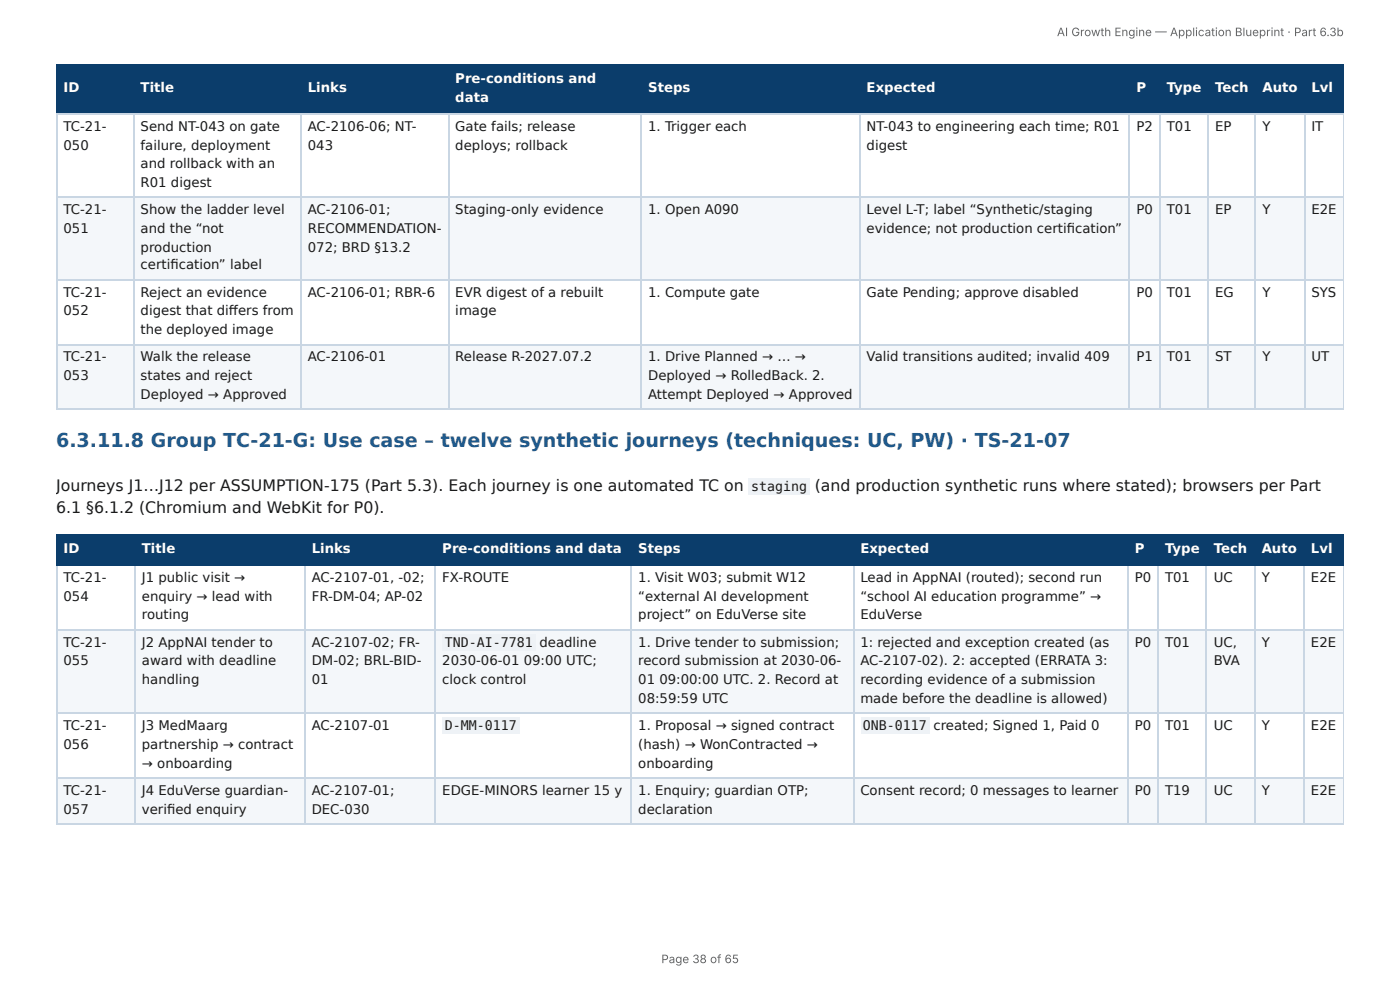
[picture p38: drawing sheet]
<svg xmlns="http://www.w3.org/2000/svg" width="297mm" height="210mm" viewBox="0 0 297 210" stroke-linecap="round" stroke-linejoin="round" font-family="sans-serif">
<defs><g id="words">
<text font-size="4.1" fill="#1f5a8c" x="11.9" y="95">6.3.11.8 Group TC-21-G: Use case – twelve synthetic journeys (techniques: UC, PW) · TS-21-07</text>
<g font-size="3.3" fill="#1a1a1a">
<text x="11.9" y="104.2">Journeys J1…J12 per ASSUMPTION-175 (Part 5.3). Each journey is one automated TC on</text>
<text x="173" y="104.2">(and production synthetic runs where stated); browsers per Part</text>
<text x="11.9" y="109">6.1 §6.1.2 (Chromium and WebKit for P0).</text>
</g>
<g font-size="2.8" fill="#fff">
<text x="96.7" y="17.7">Pre-conditions and</text>
<text x="13.5" y="19.6">ID</text>
<text x="29.9" y="19.6">Title</text>
<text x="65.4" y="19.6">Links</text>
<text x="96.7" y="21.7">data</text>
<text x="137.7" y="19.6">Steps</text>
<text x="184.1" y="19.6">Expected</text>
<text x="241.4" y="19.6">P</text>
<text x="247.8" y="19.6">Type</text>
<text x="258.1" y="19.6">Tech</text>
<text x="268.1" y="19.6">Auto</text>
<text x="278.5" y="19.6">Lvl</text>
<text x="13.5" y="117.5">ID</text>
<text x="30.1" y="117.5">Title</text>
<text x="66.2" y="117.5">Links</text>
<text x="93.9" y="117.5">Pre-conditions and data</text>
<text x="135.6" y="117.5">Steps</text>
<text x="182.7" y="117.5">Expected</text>
<text x="241" y="117.5">P</text>
<text x="247.4" y="117.5">Type</text>
<text x="257.8" y="117.5">Tech</text>
<text x="268" y="117.5">Auto</text>
<text x="278.4" y="117.5">Lvl</text>
</g>
<g font-size="2.8" fill="#1a1a1a">
<text x="13.5" y="27.8">TC-21-</text>
<text x="29.9" y="27.8">Send NT-043 on gate</text>
<text x="65.4" y="27.8">AC-2106-06; NT-</text>
<text x="96.7" y="27.8">Gate fails; release</text>
<text x="137.7" y="27.8">1. Trigger each</text>
<text x="184.1" y="27.8">NT-043 to engineering each time; R01</text>
<text x="241.4" y="27.8">P2</text>
<text x="247.8" y="27.8">T01</text>
<text x="258.1" y="27.8">EP</text>
<text x="268.1" y="27.8">Y</text>
<text x="278.5" y="27.8">IT</text>
<text x="13.5" y="31.8">050</text>
<text x="29.9" y="31.8">failure, deployment</text>
<text x="29.9" y="35.7">and rollback with an</text>
<text x="65.4" y="31.8">043</text>
<text x="96.7" y="31.8">deploys; rollback</text>
<text x="184.1" y="31.8">digest</text>
<text x="29.9" y="39.7">R01 digest</text>
<text x="13.5" y="45.5">TC-21-</text>
<text x="29.9" y="45.5">Show the ladder level</text>
<text x="65.4" y="45.5">AC-2106-01;</text>
<text x="96.7" y="45.5">Staging-only evidence</text>
<text x="137.7" y="45.5">1. Open A090</text>
<text x="184.1" y="45.5">Level L-T; label “Synthetic/staging</text>
<text x="241.4" y="45.5">P0</text>
<text x="247.8" y="45.5">T01</text>
<text x="258.1" y="45.5">EP</text>
<text x="268.1" y="45.5">Y</text>
<text x="278.5" y="45.5">E2E</text>
<text x="13.5" y="49.5">051</text>
<text x="29.9" y="49.5">and the “not</text>
<text x="29.9" y="53.4">production</text>
<text x="65.4" y="49.5">RECOMMENDATION-</text>
<text x="65.4" y="53.4">072; BRD §13.2</text>
<text x="184.1" y="49.5">evidence; not production certifi cation”</text>
<text x="29.9" y="57.2">certifi cation” label</text>
<text x="13.5" y="63">TC-21-</text>
<text x="29.9" y="63">Reject an evidence</text>
<text x="65.4" y="63">AC-2106-01; RBR-6</text>
<text x="96.7" y="63">EVR digest of a rebuilt</text>
<text x="137.7" y="63">1. Compute gate</text>
<text x="184.1" y="63">Gate Pending; approve disabled</text>
<text x="241.4" y="63">P0</text>
<text x="247.8" y="63">T01</text>
<text x="258.1" y="63">EG</text>
<text x="268.1" y="63">Y</text>
<text x="278.5" y="63">SYS</text>
<text x="13.5" y="66.9">052</text>
<text x="29.9" y="66.9">digest that diff ers from</text>
<text x="29.9" y="70.9">the deployed image</text>
<text x="96.7" y="66.9">image</text>
<text x="13.5" y="76.7">TC-21-</text>
<text x="29.9" y="76.7">Walk the release</text>
<text x="65.4" y="76.7">AC-2106-01</text>
<text x="96.7" y="76.7">Release R-2027.07.2</text>
<text x="137.7" y="76.7">1. Drive Planned → … →</text>
<text x="184.1" y="76.7">Valid transitions audited; invalid 409</text>
<text x="241.4" y="76.7">P1</text>
<text x="247.8" y="76.7">T01</text>
<text x="258.1" y="76.7">ST</text>
<text x="268.1" y="76.7">Y</text>
<text x="278.5" y="76.7">UT</text>
<text x="13.5" y="80.7">053</text>
<text x="29.9" y="80.7">states and reject</text>
<text x="137.7" y="80.7">Deployed → RolledBack. 2.</text>
<text x="29.9" y="84.7">Deployed → Approved</text>
<text x="137.7" y="84.7">Attempt Deployed → Approved</text>
<text x="159.6" y="104.2">staging</text>
<text x="13.5" y="123.6">TC-21-</text>
<text x="30.1" y="123.6">J1 public visit →</text>
<text x="66.2" y="123.6">AC-2107-01, -02;</text>
<text x="93.9" y="123.6">FX-ROUTE</text>
<text x="135.6" y="123.6">1. Visit W03; submit W12</text>
<text x="182.7" y="123.6">Lead in AppNAI (routed); second run</text>
<text x="241" y="123.6">P0</text>
<text x="247.4" y="123.6">T01</text>
<text x="257.8" y="123.6">UC</text>
<text x="268" y="123.6">Y</text>
<text x="278.4" y="123.6">E2E</text>
<text x="13.5" y="127.5">054</text>
<text x="30.1" y="127.5">enquiry → lead with</text>
<text x="30.1" y="131.5">routing</text>
<text x="66.2" y="127.5">FR-DM-04; AP-02</text>
<text x="135.6" y="127.5">“external AI development</text>
<text x="135.6" y="131.5">project” on EduVerse site</text>
<text x="182.7" y="127.5">“school AI education programme” →</text>
<text x="182.7" y="131.5">EduVerse</text>
<text x="13.5" y="137.3">TC-21-</text>
<text x="30.1" y="137.3">J2 AppNAI tender to</text>
<text x="66.2" y="137.3">AC-2107-02; FR-</text>
<text x="94.5" y="137.3">TND-AI-7781</text>
<text x="114.6" y="137.3">deadline</text>
<text x="135.6" y="137.3">1. Drive tender to submission;</text>
<text x="182.7" y="137.3">1: rejected and exception created (as</text>
<text x="241" y="137.3">P0</text>
<text x="247.4" y="137.3">T01</text>
<text x="257.8" y="137.3">UC,</text>
<text x="268" y="137.3">Y</text>
<text x="278.4" y="137.3">E2E</text>
<text x="13.5" y="141.3">055</text>
<text x="30.1" y="141.3">award with deadline</text>
<text x="66.2" y="141.3">DM-02; BRL-BID-</text>
<text x="93.9" y="141.3">2030-06-01</text>
<text x="111.2" y="141.3">09:00 UTC;</text>
<text x="135.6" y="141.3">record submission at 2030-06-</text>
<text x="182.7" y="141.3">AC-2107-02). 2: accepted (ERRATA 3:</text>
<text x="257.8" y="141.3">BVA</text>
<text x="30.1" y="145.3">handling</text>
<text x="66.2" y="145.3">01</text>
<text x="93.9" y="145.3">clock control</text>
<text x="135.6" y="145.3">01</text>
<text x="135.6" y="149.2">08:59:59 UTC</text>
<text x="140" y="145.3">09:00:00 UTC. 2. Record at</text>
<text x="182.7" y="145.3">recording evidence of a submission</text>
<text x="182.7" y="149.2">made before the deadline is allowed)</text>
<text x="13.5" y="155">TC-21-</text>
<text x="30.1" y="155">J3 MedMaarg</text>
<text x="66.2" y="155">AC-2107-01</text>
<text x="94.5" y="155">D-MM-0117</text>
<text x="135.6" y="155">1. Proposal → signed contract</text>
<text x="183.3" y="155">ONB-0117</text>
<text x="198.3" y="155">created; Signed 1, Paid 0</text>
<text x="241" y="155">P0</text>
<text x="247.4" y="155">T01</text>
<text x="257.8" y="155">UC</text>
<text x="268" y="155">Y</text>
<text x="278.4" y="155">E2E</text>
<text x="13.5" y="159">056</text>
<text x="30.1" y="159">partnership → contract</text>
<text x="135.6" y="159">(hash) → WonContracted →</text>
<text x="30.1" y="163">→ onboarding</text>
<text x="135.6" y="163">onboarding</text>
<text x="13.5" y="168.8">TC-21-</text>
<text x="13.5" y="172.8">057</text>
<text x="30.1" y="168.8">J4 EduVerse guardian-</text>
<text x="30.1" y="172.8">verifi ed enquiry</text>
<text x="66.2" y="168.8">AC-2107-01;</text>
<text x="66.2" y="172.8">DEC-030</text>
<text x="93.9" y="168.8">EDGE-MINORS learner 15 y</text>
<text x="135.6" y="168.8">1. Enquiry; guardian OTP;</text>
<text x="135.6" y="172.8">declaration</text>
<text x="182.7" y="168.8">Consent record; 0 messages to learner</text>
<text x="241" y="168.8">P0</text>
<text x="247.4" y="168.8">T19</text>
<text x="257.8" y="168.8">UC</text>
<text x="268" y="168.8">Y</text>
<text x="278.4" y="168.8">E2E</text>
</g>
<g font-size="2.5" fill="#666">
<text x="224.5" y="7.7">AI Growth Engine — Application Blueprint · Part 6.3b</text>
<text x="140.5" y="204.5">Page 38 of 65</text>
</g>
</g></defs>
<g fill="#0b3d6b">
<path d="M12.2 14h16.1v10.1h-16.1z"/>
<path d="M28.3 14h35.7v10.1h-35.7z"/>
<path d="M64 14h31.2v10.1h-31.2z"/>
<path d="M95.2 14h41.1v10.1h-41.1z"/>
<path d="M136.3 14h46.3v10.1h-46.3z"/>
<path d="M182.6 14h57.4v10.1h-57.4z"/>
<path d="M240 14h6.3v10.1h-6.3z"/>
<path d="M246.3 14h10.3v10.1h-10.3z"/>
<path d="M256.6 14h10.1v10.1h-10.1z"/>
<path d="M266.7 14h10.3v10.1h-10.3z"/>
<path d="M277 14h8.4v10.1h-8.4z"/>
</g>
<g fill="#f4f7fa">
<path d="M12.2 41.8h16.1v17.7h-16.1z"/>
<path d="M28.3 41.8h35.7v17.7h-35.7z"/>
<path d="M64 41.8h31.2v17.7h-31.2z"/>
<path d="M95.2 41.8h41.1v17.7h-41.1z"/>
<path d="M136.3 41.8h46.3v17.7h-46.3z"/>
<path d="M182.6 41.8h57.4v17.7h-57.4z"/>
<path d="M240 41.8h6.3v17.7h-6.3z"/>
<path d="M246.3 41.8h10.3v17.7h-10.3z"/>
<path d="M256.6 41.8h10.1v17.7h-10.1z"/>
<path d="M266.7 41.8h10.3v17.7h-10.3z"/>
<path d="M277 41.8h8.4v17.7h-8.4z"/>
<path d="M12.2 73.3h16.1v13.7h-16.1z"/>
<path d="M28.3 73.3h35.7v13.7h-35.7z"/>
<path d="M64 73.3h31.2v13.7h-31.2z"/>
<path d="M95.2 73.3h41.1v13.7h-41.1z"/>
<path d="M136.3 73.3h46.3v13.7h-46.3z"/>
<path d="M182.6 73.3h57.4v13.7h-57.4z"/>
<path d="M240 73.3h6.3v13.7h-6.3z"/>
<path d="M246.3 73.3h10.3v13.7h-10.3z"/>
<path d="M256.6 73.3h10.1v13.7h-10.1z"/>
<path d="M266.7 73.3h10.3v13.7h-10.3z"/>
<path d="M277 73.3h8.4v13.7h-8.4z"/>
</g>
<g fill="none" stroke="#0b3d6b" stroke-width=".26">
<path d="M11.9 13.9h273.5M12 13.8v10.5M28.4 13.8v10.5M63.9 13.8v10.5M95.4 13.8v10.5M136.1 13.8v10.5M182.7 13.8v10.5M239.8 13.8v10.5M246.5 13.8v10.5M256.5 13.8v10.5M266.6 13.8v10.5M277.2 13.8v10.5"/>
<path d="M11.9 24.2h273.5"/>
</g>
<path d="M285.3 13.8v10.5" fill="none" stroke="#0b3d6b" stroke-width=".21"/>
<g fill="none" stroke="#c9d6e3" stroke-width=".26">
<path d="M11.9 24.2h273.5M12 24.3v62.7M28.4 24.3v62.7M63.9 24.3v62.7M95.4 24.3v62.7M136.1 24.3v62.7M182.7 24.3v62.7M239.8 24.3v62.7M246.5 24.3v62.7M256.5 24.3v62.7M266.6 24.3v62.7M277.2 24.3v62.7"/>
<path d="M11.9 41.9h273.5M11.9 59.4h273.5M11.9 73.2h273.5M11.9 86.9h273.5"/>
</g>
<path d="M285.3 24.3v62.7" fill="none" stroke="#c9d6e3" stroke-width=".21"/>
<g fill="#0b3d6b">
<path d="M12.2 113.8h16.4v6.3h-16.4z"/>
<path d="M28.6 113.8h36.2v6.3h-36.2z"/>
<path d="M64.8 113.8h27.8v6.3h-27.8z"/>
<path d="M92.6 113.8h41.5v6.3h-41.5z"/>
<path d="M134.1 113.8h47.1v6.3h-47.1z"/>
<path d="M181.2 113.8h58.2v6.3h-58.2z"/>
<path d="M239.4 113.8h6.7v6.3h-6.7z"/>
<path d="M246.1 113.8h10.3v6.3h-10.3z"/>
<path d="M256.4 113.8h10v6.3h-10z"/>
<path d="M266.4 113.8h10.6v6.3h-10.6z"/>
<path d="M277 113.8h8.4v6.3h-8.4z"/>
</g>
<g fill="#f4f7fa">
<path d="M12.2 133.9h16.4v17.4h-16.4z"/>
<path d="M28.6 133.9h36.2v17.4h-36.2z"/>
<path d="M64.8 133.9h27.8v17.4h-27.8z"/>
<path d="M92.6 133.9h41.5v17.4h-41.5z"/>
<path d="M134.1 133.9h47.1v17.4h-47.1z"/>
<path d="M181.2 133.9h58.2v17.4h-58.2z"/>
<path d="M239.4 133.9h6.7v17.4h-6.7z"/>
<path d="M246.1 133.9h10.3v17.4h-10.3z"/>
<path d="M256.4 133.9h10v17.4h-10z"/>
<path d="M266.4 133.9h10.6v17.4h-10.6z"/>
<path d="M277 133.9h8.4v17.4h-8.4z"/>
<path d="M12.2 165.1h16.4v9.8h-16.4z"/>
<path d="M28.6 165.1h36.2v9.8h-36.2z"/>
<path d="M64.8 165.1h27.8v9.8h-27.8z"/>
<path d="M92.6 165.1h41.5v9.8h-41.5z"/>
<path d="M134.1 165.1h47.1v9.8h-47.1z"/>
<path d="M181.2 165.1h58.2v9.8h-58.2z"/>
<path d="M239.4 165.1h6.7v9.8h-6.7z"/>
<path d="M246.1 165.1h10.3v9.8h-10.3z"/>
<path d="M256.4 165.1h10v9.8h-10z"/>
<path d="M266.4 165.1h10.6v9.8h-10.6z"/>
<path d="M277 165.1h8.4v9.8h-8.4z"/>
</g>
<g fill="none" stroke="#0b3d6b" stroke-width=".26">
<path d="M11.9 113.6h273.5M11.9 120h273.5M12 113.5v6.6M28.7 113.5v6.6M64.7 113.5v6.6M92.5 113.5v6.6M134 113.5v6.6M181.4 113.5v6.6M239.6 113.5v6.6M245.9 113.5v6.6M256.2 113.5v6.6M266.6 113.5v6.6"/>
<path d="M276.9 113.5v6.6"/>
</g>
<path d="M285.3 113.5v6.6" fill="none" stroke="#0b3d6b" stroke-width=".21"/>
<g fill="none" stroke="#c9d6e3" stroke-width=".26">
<path d="M11.9 133.7h273.5M12 120.1v54.8M28.7 120.1v54.8M64.7 120.1v54.8M92.5 120.1v54.8M134 120.1v54.8M181.4 120.1v54.8M239.6 120.1v54.8M245.9 120.1v54.8M256.2 120.1v54.8M266.6 120.1v54.8M276.9 120.1v54.8"/>
<path d="M11.9 151.5h273.5M11.9 165.2h273.5M11.9 175h273.5"/>
</g>
<path d="M285.3 120.1v54.8" fill="none" stroke="#c9d6e3" stroke-width=".21"/>
<g fill="#eef2f6">
<path d="M159 101.6h13v3.4h-13z"/>
<path d="M93.9 134.7h19.9v3.4h-19.9z"/>
<path d="M93.9 152.4h16.4v3.4h-16.4z"/>
<path d="M182.8 152.4h14.6v3.4h-14.6z"/>
</g>
<use href="#words"/>
</svg>
